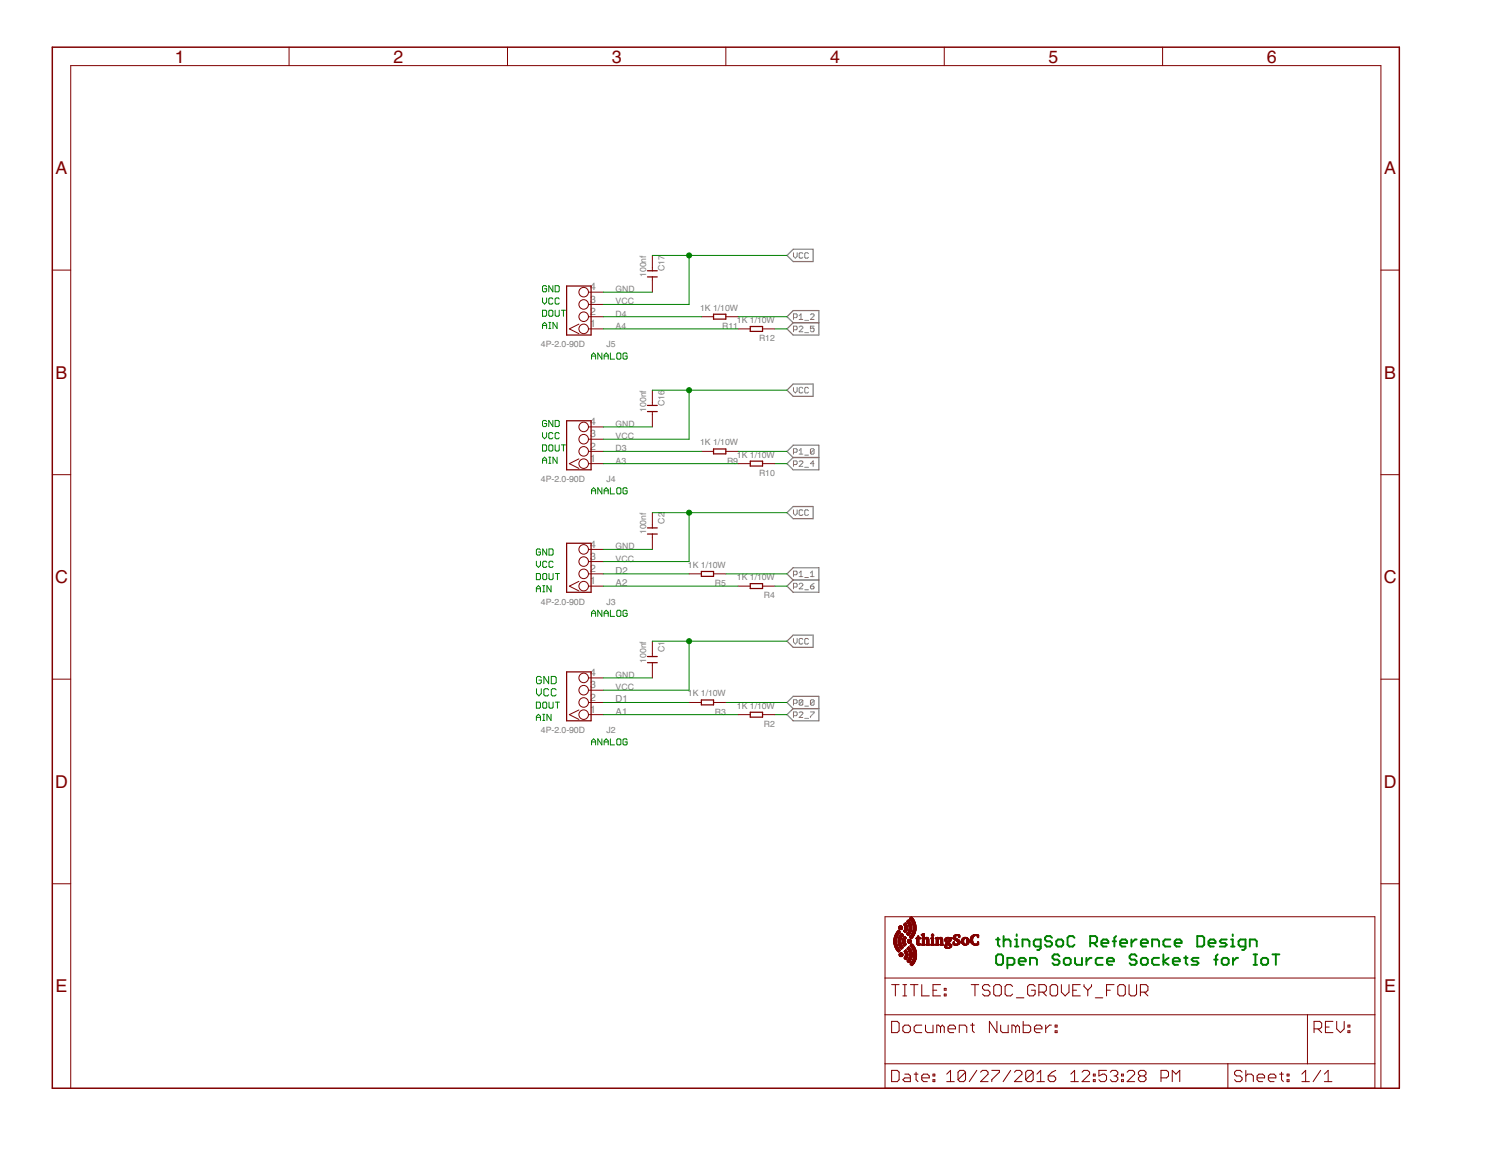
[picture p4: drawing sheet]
<svg xmlns="http://www.w3.org/2000/svg" width="279mm" height="216mm" viewBox="0 0 279 216" stroke-linecap="round" stroke-linejoin="round" font-family="sans-serif">
<defs><g id="words">
<g font-size="3.8" fill="#800000">
<text x="32.6" y="11.7">1</text>
<text x="73.2" y="11.7">2</text>
<text x="113.9" y="11.7">3</text>
<text x="154.5" y="11.7">4</text>
<text x="195.2" y="11.7">5</text>
<text x="235.8" y="11.7">6</text>
<text x="10.3" y="32.4">A</text>
<text x="257.7" y="32.4">A</text>
<text x="10.3" y="70.5">B</text>
<text x="257.7" y="70.5">B</text>
<text x="10.3" y="108.5">C</text>
<text x="257.6" y="108.5">C</text>
<text x="10.3" y="146.6">D</text>
<text x="257.6" y="146.6">D</text>
<text x="10.3" y="184.7">E</text>
<text x="257.7" y="184.7">E</text>
</g>
<g font-size="2.2" fill="#808080">
<text x="109.9" y="58.6">2</text>
<text x="109.9" y="56.3">3</text>
<text x="109.9" y="54.1">4</text>
<text x="109.9" y="60.9">1</text>
<text x="109.9" y="83.7">2</text>
<text x="109.9" y="81.4">3</text>
<text x="109.9" y="79.1">4</text>
<text x="109.9" y="86">1</text>
<text x="109.9" y="101.9">4</text>
<text x="109.9" y="106.5">2</text>
<text x="109.9" y="104.2">3</text>
<text x="109.9" y="108.8">1</text>
<text x="109.9" y="125.9">4</text>
<text x="109.9" y="130.4">2</text>
<text x="109.9" y="128.1">3</text>
<text x="109.9" y="132.7">1</text>
</g>
<g font-size="2.1" fill="#808080">
<text x="114.6" y="106.8">D2</text>
<text x="114.6" y="109.1">A2</text>
<text x="114.6" y="130.7">D1</text>
<text x="114.6" y="133">A1</text>
</g>
<g font-size="1.9" fill="#808080">
<text x="120.3" y="51.5" transform="rotate(-90 120.3 51.5)">100nf</text>
<text x="123.7" y="50.5" transform="rotate(-90 123.7 50.5)">C17</text>
<text x="114.6" y="54.4">GND</text>
<text x="114.6" y="56.7">VCC</text>
<text x="114.6" y="58.9">D4</text>
<text x="130.3" y="57.8">1K 1/10W</text>
<text x="100.7" y="64.6">4P-2.0-90D</text>
<text x="112.9" y="64.6">J5</text>
<text x="114.6" y="61.2">A4</text>
<text x="134.4" y="61.2">R11</text>
<text x="137.2" y="60.1">1K 1/10W</text>
<text x="141.3" y="63.5">R12</text>
<text x="120.3" y="76.6" transform="rotate(-90 120.3 76.6)">100nf</text>
<text x="123.7" y="75.6" transform="rotate(-90 123.7 75.6)">C16</text>
<text x="114.6" y="79.5">GND</text>
<text x="114.6" y="81.7">VCC</text>
<text x="130.3" y="82.9">1K 1/10W</text>
<text x="100.7" y="89.7">4P-2.0-90D</text>
<text x="112.9" y="89.7">J4</text>
<text x="114.6" y="86.3">A3</text>
<text x="114.6" y="84">D3</text>
<text x="135.3" y="86.3">R9</text>
<text x="137.2" y="85.2">1K 1/10W</text>
<text x="141.3" y="88.6">R10</text>
<text x="120.3" y="99.4" transform="rotate(-90 120.3 99.4)">100nf</text>
<text x="123.7" y="97.5" transform="rotate(-90 123.7 97.5)">C2</text>
<text x="114.6" y="102.2">GND</text>
<text x="114.6" y="104.5">VCC</text>
<text x="128.1" y="105.7">1K 1/10W</text>
<text x="137.2" y="108">1K 1/10W</text>
<text x="100.7" y="112.5">4P-2.0-90D</text>
<text x="112.9" y="112.5">J3</text>
<text x="133.1" y="109.1">R5</text>
<text x="142.2" y="111.4">R4</text>
<text x="120.3" y="123.3" transform="rotate(-90 120.3 123.3)">100nf</text>
<text x="123.7" y="121.4" transform="rotate(-90 123.7 121.4)">C1</text>
<text x="114.6" y="126.2">GND</text>
<text x="114.6" y="128.5">VCC</text>
<text x="128.1" y="129.6">1K 1/10W</text>
<text x="137.2" y="131.9">1K 1/10W</text>
<text x="100.7" y="136.4">4P-2.0-90D</text>
<text x="112.9" y="136.4">J2</text>
<text x="133.1" y="133">R3</text>
<text x="142.2" y="135.3">R2</text>
</g>
</g></defs>
<path d="M146.5 47.5l1.1-1.1h3.8v2.3h-3.8zM146.5 58.9l1.1-1.1h4.8v4.6h-4.8l-1.1-1.2 1.1-1.1zM146.5 72.6l1.1-1.1h3.8v2.3h-3.8zM147.6 60.1h4.8M146.5 95.4l1.1-1.1h3.8v2.2h-3.8zM146.5 84l1.1-1.1h4.8v4.5h-4.8l-1.1-1.1 1.1-1.1zM147.6 85.2h4.8M146.5 119.3l1.1-1.1h3.8v2.3h-3.8zM146.5 106.8l1.1-1.1h4.8v4.5h-4.8l-1.1-1.1 1.1-1.2zM147.6 107.9h4.8M146.5 130.7l1.1-1.1h4.8v4.6h-4.8l-1.1-1.2 1.1-1.1zM147.6 131.9h4.8" fill="none" stroke="#808080" stroke-width=".23"/>
<g fill="none" stroke="#808080" stroke-width=".19">
<path d="M147.7 47v.7l.3 .3 .4-.3v-.7M147.7 59.1h.5l.2-.2v-.3l-.2-.2h-.5v1.1M148.8 58.8l.3-.4v1.1M148.8 59.5h.6M149.4 47.2l-.1-.2h-.4l-.1 .2v.7l.1 .1h.4l.1-.1M149.8 59.6h.7M150.5 47.2l-.2-.2h-.3l-.2 .2v.7l.2 .1h.3l.2-.1M150.9 58.6l.1-.2h.4l.1 .2v.2l-.6 .7h.6M147.7 61.4h.5l.2-.2v-.3l-.2-.2h-.5v1M147.7 72.1v.7l.3 .3 .4-.3v-.7M148.8 60.9l.1-.2h.4l.1 .2v.1l-.6 .7h.6M149.4 72.3l-.1-.2h-.4l-.1 .2v.7l.1 .1h.4l.1-.1"/>
<path d="M149.8 61.9h.7M150.5 72.3l-.2-.2h-.3l-.2 .2v.7l.2 .1h.3l.2-.1M151.5 60.7h-.6v.5l.3-.2 .3 .2v.4l-.1 .1h-.4l-.1-.1M147.7 84.2h.5l.2-.2v-.3l-.2-.2h-.5v1M147.7 86.5h.5l.2-.2v-.3l-.2-.2h-.5v1M147.7 94.9v.7l.3 .3 .4-.3v-.7M148.8 83.8l.3-.3v1M148.8 86l.1-.2h.4l.1 .2v.1l-.6 .7h.6M148.8 84.5h.6M149.4 95.1l-.1-.2h-.4l-.1 .2v.7l.1 .1h.4l.1-.1M149.8 87h.7M149.8 84.7h.7"/>
<path d="M150.5 95.1l-.2-.2h-.3l-.2 .2v.7l.2 .1h.3l.2-.1M151.5 83.7v.6l-.1 .2h-.4l-.1-.2M151.5 86.3h-.6l.5-.5v1M151.5 83.7l-.1-.2h-.4l-.1 .2v.6M151.5 83.7l-.6 .6M147.7 107h.5l.2-.2v-.3l-.2-.2h-.5v1M147.7 109.3h.5l.2-.2v-.3l-.2-.2h-.5v1M147.7 118.8v.7l.3 .4 .4-.4v-.7M148.8 106.6l.3-.3v1M148.8 108.8l.1-.2h.4l.1 .2v.1l-.6 .7h.6M148.8 107.3h.6M149.4 119l-.1-.2h-.4l-.1 .2v.7l.1 .2h.4l.1-.2"/>
<path d="M149.8 109.8h.7M149.8 107.5h.7M150.5 119l-.2-.2h-.3l-.2 .2v.7l.2 .2h.3l.2-.2M150.9 109.1h.5l.1 .3-.1 .2h-.4l-.1-.2zM150.9 107.3h.6M150.9 106.6l.3-.3v1M151.5 108.6l-.6 .5M147.7 130.9h.5l.2-.2v-.3l-.2-.2h-.5v1.1M147.7 133.2h.5l.2-.2v-.3l-.2-.2h-.5v1M148.8 132.7l.1-.2h.4l.1 .2v.1l-.6 .7h.6M149.4 130.4l-.1-.2h-.4l-.1 .2v.7M149.4 130.4v.7l-.1 .2h-.4l-.1-.2"/>
<path d="M149.4 130.4l-.6 .7M149.8 133.7h.7M149.8 131.4h.7M150.9 132.5h.6l-.6 1M151.5 130.4v.7l-.1 .2h-.4l-.1-.2M151.5 130.4l-.1-.2h-.4l-.1 .2v.7M151.5 130.4l-.6 .7"/>
</g>
<g fill="none" stroke="#800000" stroke-width=".19">
<path d="M53.8 8.8v3.4M94.5 8.8v3.4M135.1 8.8v3.4M175.8 8.8v3.4M216.4 8.8v3.4M9.7 50.3h3.5M109.5 58.9h2.8M109.5 56.7h2.8M109.5 54.4h2.8M121.4 47.5v2.9M121.4 51.5v2.9M130.6 58.9h2.2"/>
<path d="M135.1 58.9h2.3M257 50.3h3.5M107.8 60.3l-1.8 .9 1.8 .9M109.5 79.5h2.8M109.5 61.2h2.8M121.4 72.6v2.9M121.4 76.6v2.9M137.4 61.2h2.3M141.9 61.2h2.3M9.7 88.3h3.5M107.8 85.4l-1.8 .9 1.8 .9M109.5 86.3h2.8"/>
<path d="M109.5 84h2.8M109.5 81.7h2.8M121.4 95.4v2.9M121.4 99.4v2.9M130.6 84h2.2M135.1 84h2.3M137.4 86.3h2.3M141.9 86.3h2.3M257 88.3h3.5M107.8 108.2l-1.8 .9 1.8 .9M109.5 109.1h2.8M109.5 106.8h2.8"/>
<path d="M109.5 104.5h2.8M109.5 102.3h2.8M121.4 119.3v2.9M128.3 106.8h2.3M132.8 106.8h2.3M137.4 109.1h2.3M141.9 109.1h2.3M9.7 126.4h3.5M107.8 132.1l-1.8 .9 1.8 .9M109.5 133h2.8M109.5 130.7h2.8M109.5 128.5h2.8"/>
<path d="M109.5 126.2h2.8M121.4 123.3v2.9M128.3 130.7h2.3M132.8 130.7h2.3M137.4 133h2.3M141.9 133h2.3M257 126.4h3.5M9.7 164.5h3.5M164.7 170.6h91.2v31.9h-91.2zM257 164.5h3.5M164.7 188.9h91.2M164.7 198h91.2"/>
<path d="M164.7 182h91.2M166 190.1h1l.4 .3v1.5l-.4 .3h-1zM166 199.2h1l.4 .4v1.4l-.4 .3h-1zM166 183.3h1.4M166.7 183.3v2.1M168.1 191.2l.3-.4h.7l.4 .4v.7l-.4 .3h-.7l-.3-.3zM168.1 183.3h.7M168.1 185.4h.7M168.4 199.9h.7l.4 .4v1h-1.1l-.3-.3 .3-.4h1.1M168.4 183.3v2.1M169.5 183.3h1.4M170.2 199.9h.7"/>
<path d="M170.2 183.3v2.1M170.5 199.6v1.4l.4 .3M171.6 183.3v2.1h1.4M171.6 190.8h-1.1l-.3 .4v.7l.3 .3h1.1M172.3 190.8v1.1l.3 .3h1.1v-1.4M173.7 199.9h.3v.4h-.3zM173.7 184.3h.7M175.1 183.3h-1.4v2.1h1.4M175.1 191.2l-.4-.4h-.3v1.4M175.1 191.2l.3-.4 .4 .4v1M175.1 191.2v1M175.8 185h.3v.4h-.3z"/>
<path d="M175.8 184h.3v.3h-.3zM176.2 199.9l.7-.7v2.1M176.5 191.5h1.4v-.3l-.4-.4h-.7l-.3 .4v.7l.3 .3h.7M178.6 192.2v-1.4h1l.4 .4v1M179.7 199.6v1.4l-.3 .3h-.7l-.4-.3M179.7 199.6l-.3-.4h-.7l-.4 .4v1.4M179.7 199.6l-1.4 1.4M180.7 190.8h.7M180.8 183.3h1.4M181 190.4v1.5l.4 .3M181.5 183.3v2.1M181.8 199.2l-1.4 2.1"/>
<path d="M182.5 199.6l.4-.4h.7l.3 .4v.3l-1.4 1.4h1.4M184.3 183.6l-.4-.3h-.7l-.3 .3v.4l.3 .3h.7l.4 .4v.3l-.4 .4h-.7l-.3-.4M184.6 199.2h1.4v.4l-1.4 1.4v.3M185 183.6l.3-.3h.7l.4 .3v1.4l-.4 .4h-.7l-.3-.4zM185.6 190.1v2.1l-1.4-2.1v2.1M186.3 190.8v1.1l.3 .3h1.1v-1.4M188.1 199.2l-1.4 2.1M188.5 183.6l-.4-.3h-.7l-.3 .3v1.4l.3 .4h.7l.4-.4M188.8 199.6l.4-.4h.7l.3 .4v.3l-1.4 1.4h1.4M189.1 191.2l-.4-.4h-.3v1.4M189.1 191.2v1M189.1 191.2l.3-.4 .4 .4v1"/>
<path d="M189.2 185.7h1.4M190.5 190.1v2.1h1l.4-.3v-.7l-.4-.4h-1M192.3 199.6v1.4l-.3 .3h-.7l-.4-.3M192.3 199.6l-.3-.4h-.7l-.4 .4v1.4M192.3 199.6l-1.4 1.4M192.6 191.5h1.4v-.3l-.4-.4h-.7l-.3 .4v.7l.3 .3h.7M192.7 183.6l-.4-.3h-.7l-.3 .3v1.4l.3 .4h.7l.4-.4v-.7h-.7M193 199.9l.7-.7v2.1M193.4 184.7h1l.4-.4v-.7l-.4-.3h-1v2.1M194.1 184.7l.7 .7M194.6 190.8v1.4M195.5 183.6l.3-.3h.7l.4 .3v1.4l-.4 .4h-.7l-.3-.4z"/>
<path d="M195.7 190.8h-.4l-.7 .7M196.4 191.9h.4v.3h-.4zM196.4 190.8h.4v.4h-.4zM196.5 199.2l-.7 .4-.7 .7M197.6 183.3v1.4l.7 .7 .7-.7v-1.4M199.3 199.9l.7-.7v2.1M199.7 184.3h.7M201.1 183.3h-1.4v2.1h1.4M201.4 199.6l.4-.4h.7l.3 .4v.3l-1.4 1.4h1.4M201.8 183.3v.3l.7 .7M202.5 184.3v1.1M203.2 183.3v.3l-.7 .7"/>
<path d="M203.5 199.9h.4v.4h-.4zM203.9 185.7h1.4M206 199.2h-1.4v1.1l.7-.4h.3l.4 .4v.7l-.4 .3h-.7l-.3-.3M206 184.3h.7M206.7 199.6l.3-.4h.7l.4 .4v.3l-.4 .4M207.4 183.3h-1.4v2.1M208.1 183.6l.3-.3h.7l.4 .3v1.4l-.4 .4h-.7l-.3-.4zM208.8 199.9h.3v.4h-.3zM209.8 199.6l.4-.4h.7l.3 .4v.3l-1.4 1.4h1.4M210.2 183.3v1.7l.3 .4h.7l.4-.4v-1.7M212.3 184.7h1l.4-.4v-.7l-.4-.3h-1v2.1M213 184.7l.7 .7"/>
<path d="M228.6 198v4.5M231.2 199.6l-.4-.4h-.7l-.3 .4v.3l.3 .4h.7l.4 .3v.4l-.4 .3h-.7l-.3-.3M231.9 199.2v2.1M238.2 199.9h.7M238.5 199.6v1.4l.4 .3M239.6 199.9h.3v.4h-.3zM242.3 199.9l.7-.7v2.1M243.4 188.9v9.1M244.6 191.5h1.1l.3-.3v-.8l-.3-.3h-1.1v2.1M245.3 191.5l.7 .7M245.8 199.2l-1.4 2.1M246.5 199.9l.7-.7v2.1"/>
<path d="M246.7 191.2h.7M248.1 190.1h-1.4v2.1h1.4M248.8 190.1v1.4l.7 .7 .7-.7v-1.4M250.9 191.9h.4v.3h-.4zM250.9 190.8h.4v.4h-.4zM13.2 202.5v-190.3h243.8v190.3M171.6 200.6h1.4v-.3l-.4-.4h-.7l-.3 .4v.7l.3 .3h.7M173.7 201h.3v.3h-.3zM176.2 201.3h1.4M193 201.3h1.4M195.1 200.3h1.1l.3 .3v.4l-.3 .3h-.7l-.4-.3zM199.3 201.3h1.4"/>
<path d="M203.5 201h.4v.3h-.4zM207.4 200.3h.3M207.7 200.3l.4 .3v.4l-.4 .3h-.7l-.3-.3M208.8 201h.3v.3h-.3zM212.3 200.3l-.4 .3v.4l.4 .3h.7l.3-.3v-.4l-.3-.3M212.3 200.3l-.4-.4v-.3l.4-.4h.7l.3 .4v.3l-.3 .4M212.3 200.3h.7M216.1 200.6h1l.4-.3v-.7l-.4-.4h-1v2.1M218.2 201.3v-2.1l.7 .7 .7-.7v2.1M231.9 200.3l.3-.4h.7l.4 .4v1M234 200.6h1.4v-.3l-.4-.4h-.7l-.3 .4v.7l.3 .3h.7M236.1 200.6h1.4v-.3l-.3-.4h-.7l-.4 .4v.7l.4 .3h.7"/>
<path d="M239.6 201h.3v.3h-.3zM242.3 201.3h1.4M246.5 201.3h1.4"/>
<circle cx="108.6" cy="56.7" r=".89"/>
<circle cx="108.6" cy="54.4" r=".89"/>
<circle cx="108.6" cy="58.9" r=".89"/>
<circle cx="108.6" cy="79.5" r=".89"/>
<circle cx="108.6" cy="61.2" r=".89"/>
<circle cx="108.6" cy="84" r=".89"/>
<circle cx="108.6" cy="81.7" r=".89"/>
<circle cx="108.6" cy="86.3" r=".89"/>
<circle cx="108.6" cy="102.3" r=".89"/>
<circle cx="108.6" cy="104.5" r=".89"/>
<circle cx="108.6" cy="109.1" r=".89"/>
<circle cx="108.6" cy="106.8" r=".89"/>
<circle cx="108.6" cy="128.5" r=".89"/>
<circle cx="108.6" cy="130.7" r=".89"/>
<circle cx="108.6" cy="126.2" r=".89"/>
<circle cx="108.6" cy="133" r=".89"/>
</g>
<path d="M9.7 8.8h250.8v193.7h-250.8z" fill="none" stroke="#800000" stroke-width=".28"/>
<g fill="none" stroke="#800000" stroke-width=".23">
<path d="M105.5 53.2h4.5v9.2h-4.5zM120.5 50.4h1.8M120.5 51.5h1.8M132.8 58.5h2.3v.9h-2.3zM105.5 78.3h4.5v9.1h-4.5zM120.5 75.5h1.8M120.5 76.6h1.8M139.7 60.8h2.2v.9h-2.2zM120.5 98.3h1.8M120.5 99.4h1.8M132.8 83.6h2.3v.9h-2.3zM139.7 85.8h2.2v.9h-2.2z"/>
<path d="M105.5 101.1h4.5v9.1h-4.5zM130.6 106.4h2.2v.9h-2.2zM139.7 108.6h2.2v.9h-2.2zM105.5 125.1h4.5v9.1h-4.5zM120.5 122.2h1.8M120.5 123.3h1.8M130.6 130.3h2.2v.9h-2.2zM139.7 132.6h2.2v.9h-2.2z"/>
</g>
<g fill="#800000" stroke="#800000" stroke-width=".19">
<path d="M169.7 179.7h.1z"/>
<path d="M169.6 179.6l.2 .1z"/>
<path d="M169.6 179.6l.3 .1z"/>
<path d="M169.6 179.6h.3z"/>
<path d="M169.5 179.5l.4 .1z"/>
<path d="M169.5 179.5h.5z"/>
<path d="M169.4 179.5h.6z"/>
<path d="M169.4 179.4l.6 .1z"/>
<path d="M169.4 179.4l.7 .1z"/>
<path d="M169.4 179.4h.7z"/>
<path d="M169.4 179.3l.7 .1z"/>
<path d="M169.5 179.3l.6 .1z"/>
<path d="M169.5 179.3h.6z"/>
<path d="M169.5 179.2l.7 .1z"/>
<path d="M169.5 179.2h.7z"/>
<path d="M169.6 179.2h.6z"/>
<path d="M169.6 179.1l.6 .1z"/>
<path d="M169.1 179.1l.1 .1z"/>
<path d="M169.1 179.1h.1z"/>
<path d="M169.7 179.1h.5z"/>
<path d="M169.1 179.1h.2z"/>
<path d="M169.7 179.1h.6z"/>
<path d="M169 179l.3 .1z"/>
<path d="M169.7 179l.6 .1z"/>
<path d="M169 179h.3z"/>
<path d="M169.7 179h.6z"/>
<path d="M168.9 179h.5z"/>
<path d="M169.8 179h.5z"/>
<path d="M168.9 178.9l.5 .1z"/>
<path d="M169.8 178.9l.5 .1z"/>
<path d="M168.9 178.9h.5z"/>
<path d="M169.8 178.9h.5z"/>
<path d="M168.8 178.8l.6 .1z"/>
<path d="M169.8 178.8l.6 .1z"/>
<path d="M168.9 178.8h.6z"/>
<path d="M169.8 178.8h.6z"/>
<path d="M169.9 178.8h.5z"/>
<path d="M168.9 178.7l.6 .1z"/>
<path d="M169.9 178.7l.5 .1z"/>
<path d="M169 178.7l.5 .1z"/>
<path d="M169 178.7h.5z"/>
<path d="M169.9 178.7h.5z"/>
<path d="M169.9 178.7h.6z"/>
<path d="M169 178.6l.6 .1z"/>
<path d="M169.9 178.6l.6 .1z"/>
<path d="M169 178.6h.6z"/>
<path d="M169.9 178.6h.6z"/>
<path d="M169.1 178.6h.5z"/>
<path d="M168.5 178.5l.2 .1z"/>
<path d="M169.1 178.5l.5 .1z"/>
<path d="M169.9 178.5l.6 .1z"/>
<path d="M170 178.5l.5 .1z"/>
<path d="M168.5 178.5h.2z"/>
<path d="M169.1 178.5h.5z"/>
<path d="M170 178.5h.5z"/>
<path d="M168.4 178.5h.3z"/>
<path d="M169.1 178.5h.6z"/>
<path d="M168.4 178.4l.3 .1z"/>
<path d="M169.1 178.4l.6 .1z"/>
<path d="M170 178.4l.5 .1z"/>
<path d="M168.4 178.4l.4 .1z"/>
<path d="M169.2 178.4l.5 .1z"/>
<path d="M168.4 178.4h.4z"/>
<path d="M169.2 178.4h.5z"/>
<path d="M170 178.4h.5z"/>
<path d="M168.3 178.4h.5z"/>
<path d="M168.3 178.3l.5 .1z"/>
<path d="M169.2 178.3l.5 .1z"/>
<path d="M170 178.3l.5 .1z"/>
<path d="M168.3 178.3h.5z"/>
<path d="M169.2 178.3h.5z"/>
<path d="M170 178.3h.5z"/>
<path d="M170.1 178.3h.5z"/>
<path d="M168.3 178.2l.5 .1z"/>
<path d="M169.2 178.2l.5 .1z"/>
<path d="M170.1 178.2l.5 .1z"/>
<path d="M168.3 178.2l.6 .1z"/>
<path d="M168.4 178.2h.5z"/>
<path d="M169.2 178.2h.6z"/>
<path d="M170.1 178.2h.5z"/>
<path d="M168.4 178.1l.5 .1z"/>
<path d="M169.3 178.1l.4 .1z"/>
<path d="M170.1 178.1l.5 .1z"/>
<path d="M168.4 178.1h.5z"/>
<path d="M169.3 178.1h.5z"/>
<path d="M170.1 178.1h.5z"/>
<path d="M168.4 178l.6 .1z"/>
<path d="M169.3 178l.5 .1z"/>
<path d="M170.1 178l.5 .1z"/>
<path d="M167.6 178l.2 .1z"/>
<path d="M167.6 178h.3z"/>
<path d="M168.5 178h.5z"/>
<path d="M169.3 178h.5z"/>
<path d="M170.1 178h.5z"/>
<path d="M167.5 178h.4z"/>
<path d="M167.5 177.9l.5 .1z"/>
<path d="M168.5 177.9l.5 .1z"/>
<path d="M169.3 177.9l.5 .1z"/>
<path d="M170.1 177.9l.5 .1z"/>
<path d="M167.4 177.9h.6z"/>
<path d="M168.5 177.9h.5z"/>
<path d="M169.3 177.9h.5z"/>
<path d="M170.1 177.9h.5z"/>
<path d="M167.4 177.8l.7 .1z"/>
<path d="M168.5 177.8l.5 .1z"/>
<path d="M169.3 177.8l.5 .1z"/>
<path d="M170.1 177.8l.5 .1z"/>
<path d="M167.4 177.8h.7z"/>
<path d="M168.5 177.8h.5z"/>
<path d="M169.3 177.8h.5z"/>
<path d="M170.1 177.8h.5z"/>
<path d="M168.6 177.8h.4z"/>
<path d="M167.4 177.7l.7 .1z"/>
<path d="M168.6 177.7l.4 .1z"/>
<path d="M169.3 177.7l.5 .1z"/>
<path d="M170.1 177.7l.5 .1z"/>
<path d="M167.4 177.7h.7z"/>
<path d="M168.6 177.7h.4z"/>
<path d="M169.3 177.7h.5z"/>
<path d="M170.1 177.7h.5z"/>
<path d="M167.3 177.7h.8z"/>
<path d="M167.4 177.6l.7 .1z"/>
<path d="M168.6 177.6l.4 .1z"/>
<path d="M169.3 177.6l.5 .1z"/>
<path d="M170.1 177.6l.5 .1z"/>
<path d="M167.4 177.6h.7z"/>
<path d="M168.6 177.6h.4z"/>
<path d="M169.3 177.6h.5z"/>
<path d="M170.1 177.6h.5z"/>
<path d="M168.5 177.6h.5z"/>
<path d="M167.4 177.5l.7 .1z"/>
<path d="M168.5 177.5l.5 .1z"/>
<path d="M169.3 177.5l.5 .1z"/>
<path d="M170.1 177.5l.5 .1z"/>
<path d="M167.4 177.5h.6z"/>
<path d="M168.5 177.5h.5z"/>
<path d="M169.3 177.5h.5z"/>
<path d="M170.1 177.5h.5z"/>
<path d="M167.4 177.4l.6 .1z"/>
<path d="M168.5 177.4l.5 .1z"/>
<path d="M169.3 177.4l.5 .1z"/>
<path d="M170.1 177.4l.5 .1z"/>
<path d="M167.5 177.4l.5 .1z"/>
<path d="M167.5 177.4h.5z"/>
<path d="M168.5 177.4h.5z"/>
<path d="M169.3 177.4h.5z"/>
<path d="M170.1 177.4h.5z"/>
<path d="M167.5 177.4h.4z"/>
<path d="M167.6 177.4h.3z"/>
<path d="M167.6 177.3l.2 .1z"/>
<path d="M168.4 177.3l.6 .1z"/>
<path d="M169.3 177.3l.5 .1z"/>
<path d="M170.1 177.3l.5 .1z"/>
<path d="M168.4 177.3h.5z"/>
<path d="M169.3 177.3h.5z"/>
<path d="M170.1 177.3h.5z"/>
<path d="M168.4 177.2l.5 .1z"/>
<path d="M169.3 177.2l.5 .1z"/>
<path d="M170.1 177.2l.5 .1z"/>
<path d="M169.3 177.2l.4 .1z"/>
<path d="M168.4 177.2h.5z"/>
<path d="M169.2 177.2h.6z"/>
<path d="M170.1 177.2h.5z"/>
<path d="M167.2 177.1l.1 .1z"/>
<path d="M168.4 177.1l.5 .1z"/>
<path d="M169.2 177.1l.6 .1z"/>
<path d="M170.1 177.1l.5 .1z"/>
<path d="M168.3 177.1l.6 .1z"/>
<path d="M169.2 177.1l.5 .1z"/>
<path d="M167.2 177.1h.1z"/>
<path d="M168.3 177.1h.6z"/>
<path d="M169.2 177.1h.5z"/>
<path d="M170.1 177.1h.5z"/>
<path d="M167.2 177.1h.2z"/>
<path d="M168.3 177.1h.5z"/>
<path d="M170 177.1h.5z"/>
<path d="M167.1 177.1h.3z"/>
<path d="M167.1 177l.3 .1z"/>
<path d="M168.3 177l.5 .1z"/>
<path d="M169.2 177l.5 .1z"/>
<path d="M170 177l.5 .1z"/>
<path d="M167 177h.5z"/>
<path d="M168.3 177h.5z"/>
<path d="M169.2 177h.5z"/>
<path d="M170 177h.5z"/>
<path d="M168.4 177h.4z"/>
<path d="M167 176.9l.5 .1z"/>
<path d="M168.4 176.9l.3 .1z"/>
<path d="M169.1 176.9l.6 .1z"/>
<path d="M170 176.9l.5 .1z"/>
<path d="M167 176.9l.6 .1z"/>
<path d="M167 176.9h.6z"/>
<path d="M168.5 176.9h.2z"/>
<path d="M169.1 176.9h.5z"/>
<path d="M170 176.9h.5z"/>
<path d="M166.9 176.8l.7 .1z"/>
<path d="M168.5 176.8l.2 .1z"/>
<path d="M169.1 176.8l.5 .1z"/>
<path d="M170 176.8l.5 .1z"/>
<path d="M166.9 176.8h.6z"/>
<path d="M168.6 176.8h.1z"/>
<path d="M169.1 176.8h.5z"/>
<path d="M170 176.8h.5z"/>
<path d="M169.9 176.8h.6z"/>
<path d="M169 176.8h.6z"/>
<path d="M166.9 176.7l.6 .1z"/>
<path d="M169 176.7l.6 .1z"/>
<path d="M169.9 176.7l.5 .1z"/>
<path d="M166.8 176.7l.7 .1z"/>
<path d="M169.9 176.7l.6 .1z"/>
<path d="M166.9 176.7h.5z"/>
<path d="M169 176.7h.5z"/>
<path d="M169.9 176.7h.5z"/>
<path d="M166.8 176.7h.6z"/>
<path d="M166.8 176.6l.6 .1z"/>
<path d="M168.9 176.6l.6 .1z"/>
<path d="M169.9 176.6l.5 .1z"/>
<path d="M166.8 176.6l.5 .1z"/>
<path d="M167.8 176.6l.1 .1z"/>
<path d="M166.8 176.6h.5z"/>
<path d="M167.7 176.6h.2z"/>
<path d="M168.9 176.6h.6z"/>
<path d="M169.9 176.6h.5z"/>
<path d="M169.8 176.6h.6z"/>
<path d="M166.7 176.5l.6 .1z"/>
<path d="M167.7 176.5l.2 .1z"/>
<path d="M168.8 176.5l.6 .1z"/>
<path d="M169.8 176.5l.6 .1z"/>
<path d="M166.8 176.5l.5 .1z"/>
<path d="M166.7 176.5h.6z"/>
<path d="M167.7 176.5h.3z"/>
<path d="M168.9 176.5h.5z"/>
<path d="M169.8 176.5h.6z"/>
<path d="M169.8 176.5h.5z"/>
<path d="M176.2 176.5h.4z"/>
<path d="M166.7 176.4l.6 .1z"/>
<path d="M167.6 176.4l.4 .1z"/>
<path d="M168.9 176.4l.5 .1z"/>
<path d="M169.8 176.4l.5 .1z"/>
<path d="M176.1 176.4l.6 .1z"/>
<path d="M166.7 176.4l.5 .1z"/>
<path d="M166.7 176.4h.5z"/>
<path d="M167.6 176.4h.5z"/>
<path d="M168.9 176.4h.5z"/>
<path d="M169.8 176.4h.5z"/>
<path d="M176 176.4h.8z"/>
<path d="M169 176.4h.3z"/>
<path d="M169.7 176.4h.6z"/>
<path d="M166.6 176.4h.6z"/>
<path d="M175.9 176.4h1z"/>
<path d="M166.6 176.3l.6 .1z"/>
<path d="M167.6 176.3l.5 .1z"/>
<path d="M169 176.3l.3 .1z"/>
<path d="M169.7 176.3l.6 .1z"/>
<path d="M175.9 176.3l1 .1z"/>
<path d="M167.5 176.3l.6 .1z"/>
<path d="M175.9 176.3l.5 .1z"/>
<path d="M176.6 176.3l.4 .1z"/>
<path d="M166.6 176.3h.6z"/>
<path d="M167.5 176.3h.6z"/>
<path d="M169.1 176.3h.2z"/>
<path d="M169.7 176.3h.5z"/>
<path d="M175.9 176.3h.4z"/>
<path d="M176.7 176.3h.3z"/>
<path d="M166.6 176.3h.5z"/>
<path d="M169.1 176.3h.1z"/>
<path d="M166.6 176.2l.5 .1z"/>
<path d="M167.5 176.2l.6 .1z"/>
<path d="M169.1 176.2l.1 .1z"/>
<path d="M169.6 176.2l.6 .1z"/>
<path d="M175.9 176.2l.4 .1z"/>
<path d="M176.7 176.2l.3 .1z"/>
<path d="M175.9 176.2l.3 .1z"/>
<path d="M176.7 176.2l.4 .1z"/>
<path d="M166.6 176.2h.5z"/>
<path d="M167.5 176.2h.6z"/>
<path d="M169.6 176.2h.6z"/>
<path d="M175.9 176.2h.3z"/>
<path d="M176.8 176.2h.3z"/>
<path d="M167.4 176.2h.6z"/>
<path d="M175.8 176.2h.4z"/>
<path d="M166.6 176.1l.5 .1z"/>
<path d="M167.4 176.1l.6 .1z"/>
<path d="M169.6 176.1l.6 .1z"/>
<path d="M175.8 176.1l.4 .1z"/>
<path d="M176.8 176.1l.3 .1z"/>
<path d="M169.5 176.1l.7 .1z"/>
<path d="M166.6 176.1h.5z"/>
<path d="M167.4 176.1h.6z"/>
<path d="M169.5 176.1h.6z"/>
<path d="M175.8 176.1h.4z"/>
<path d="M176.8 176.1h.3z"/>
<path d="M166.5 176.1h.5z"/>
<path d="M167.4 176.1h.5z"/>
<path d="M166.5 176l.5 .1z"/>
<path d="M167.4 176l.5 .1z"/>
<path d="M168.3 176l.1 .1z"/>
<path d="M169.5 176l.6 .1z"/>
<path d="M175.8 176l.4 .1z"/>
<path d="M176.8 176l.3 .1z"/>
<path d="M169.4 176l.7 .1z"/>
<path d="M166.5 176h.5z"/>
<path d="M167.3 176h.6z"/>
<path d="M168.3 176h.2z"/>
<path d="M169.4 176h.7z"/>
<path d="M175.9 176h.3z"/>
<path d="M176.8 176h.4z"/>
<path d="M166.5 175.9l.5 .1z"/>
<path d="M167.4 175.9l.5 .1z"/>
<path d="M168.3 175.9l.2 .1z"/>
<path d="M169.4 175.9l.6 .1z"/>
<path d="M175.9 175.9l.3 .1z"/>
<path d="M176.8 175.9l.3 .1z"/>
<path d="M167.3 175.9l.6 .1z"/>
<path d="M168.2 175.9l.3 .1z"/>
<path d="M176.7 175.9l.4 .1z"/>
<path d="M166.5 175.9h.5z"/>
<path d="M167.3 175.9h.6z"/>
<path d="M168.2 175.9h.4z"/>
<path d="M169.4 175.9h.6z"/>
<path d="M175.9 175.9h.3z"/>
<path d="M176.7 175.9h.4z"/>
<path d="M169.5 175.9h.5z"/>
<path d="M170.9 175.9h.2z"/>
<path d="M175.9 175.9h.4z"/>
<path d="M176.6 175.9h.5z"/>
<path d="M177.8 175.9h.3z"/>
<path d="M179.5 175.9h.3z"/>
<path d="M181.4 175.9h.4z"/>
<path d="M167.3 175.9h.5z"/>
<path d="M169.5 175.9h.4z"/>
<path d="M170.8 175.9h.4z"/>
<path d="M171.5 175.9h.7z"/>
<path d="M172.4 175.9h.7z"/>
<path d="M173.2 175.9h.7z"/>
<path d="M174.1 175.9h.7z"/>
<path d="M175 175.9h.6z"/>
<path d="M176.5 175.9h.6z"/>
<path d="M177.7 175.9h.5z"/>
<path d="M179.4 175.9h.5z"/>
<path d="M181.3 175.9h.6z"/>
<path d="M166.5 175.8l.5 .1z"/>
<path d="M167.3 175.8l.5 .1z"/>
<path d="M168.2 175.8l.4 .1z"/>
<path d="M169.5 175.8l.4 .1z"/>
<path d="M170.8 175.8l.5 .1z"/>
<path d="M171.5 175.8l.7 .1z"/>
<path d="M172.4 175.8l.7 .1z"/>
<path d="M173.2 175.8l.7 .1z"/>
<path d="M174.1 175.8l.7 .1z"/>
<path d="M175 175.8l.6 .1z"/>
<path d="M176 175.8l.3 .1z"/>
<path d="M176.3 175.8l.8 .1z"/>
<path d="M177.5 175.8l.8 .1z"/>
<path d="M179.3 175.8l.7 .1z"/>
<path d="M181.2 175.8l.8 .1z"/>
<path d="M170.7 175.8l.7 .1z"/>
<path d="M176 175.8l1.1 .1z"/>
<path d="M177.5 175.8l.9 .1z"/>
<path d="M181.2 175.8l.9 .1z"/>
<path d="M166.5 175.8h.5z"/>
<path d="M167.3 175.8h.5z"/>
<path d="M168.1 175.8h.6z"/>
<path d="M169.5 175.8h.4z"/>
<path d="M170.7 175.8h.7z"/>
<path d="M171.5 175.8h.7z"/>
<path d="M172.4 175.8h.7z"/>
<path d="M173.2 175.8h.7z"/>
<path d="M174.1 175.8h.7z"/>
<path d="M175 175.8h.6z"/>
<path d="M176.1 175.8h1z"/>
<path d="M177.4 175.8h1z"/>
<path d="M179.3 175.8h.8z"/>
<path d="M181.1 175.8h1.1z"/>
<path d="M166.5 175.8h.4z"/>
<path d="M169.6 175.8h.2z"/>
<path d="M177.4 175.8h1.1z"/>
<path d="M166.4 175.7l.5 .1z"/>
<path d="M167.3 175.7l.5 .1z"/>
<path d="M168.1 175.7l.6 .1z"/>
<path d="M169.6 175.7l.2 .1z"/>
<path d="M170.7 175.7l.7 .1z"/>
<path d="M171.5 175.7l.7 .1z"/>
<path d="M172.4 175.7l.7 .1z"/>
<path d="M173.2 175.7l.7 .1z"/>
<path d="M174.1 175.7l.7 .1z"/>
<path d="M175 175.7l.7 .1z"/>
<path d="M176.1 175.7l.9 .1z"/>
<path d="M177.4 175.7l1.1 .1z"/>
<path d="M179.2 175.7l.9 .1z"/>
<path d="M181.1 175.7l1.1 .1z"/>
<path d="M171.7 175.7l.4 .1z"/>
<path d="M172.5 175.7l.4 .1z"/>
<path d="M173.4 175.7l.4 .1z"/>
<path d="M174.3 175.7l.3 .1z"/>
<path d="M175.1 175.7l.4 .1z"/>
<path d="M179.2 175.7l.4 .1z"/>
<path d="M179.7 175.7l.5 .1z"/>
<path d="M181 175.7l1.2 .1z"/>
<path d="M166.4 175.7h.5z"/>
<path d="M167.3 175.7h.5z"/>
<path d="M168.1 175.7h.6z"/>
<path d="M169.7 175.7h.1z"/>
<path d="M170.7 175.7h.7z"/>
<path d="M171.7 175.7h.3z"/>
<path d="M172.6 175.7h.3z"/>
<path d="M173.4 175.7h.4z"/>
<path d="M174.3 175.7h.3z"/>
<path d="M175.1 175.7h.4z"/>
<path d="M176.1 175.7h.8z"/>
<path d="M177.4 175.7h.4z"/>
<path d="M178.1 175.7h.4z"/>
<path d="M179.2 175.7h.3z"/>
<path d="M179.8 175.7h.4z"/>
<path d="M181 175.7h.5z"/>
<path d="M181.8 175.7h.4z"/>
<path d="M168.1 175.7h.5z"/>
<path d="M170.7 175.7h.5z"/>
<path d="M178.1 175.7h.5z"/>
<path d="M181.9 175.7h.3z"/>
<path d="M166.5 175.6l.4 .1z"/>
<path d="M167.2 175.6l.5 .1z"/>
<path d="M168.1 175.6l.5 .1z"/>
<path d="M170.7 175.6l.4 .1z"/>
<path d="M171.7 175.6l.3 .1z"/>
<path d="M172.6 175.6l.3 .1z"/>
<path d="M173.4 175.6l.4 .1z"/>
<path d="M174.3 175.6l.3 .1z"/>
<path d="M175.1 175.6l.4 .1z"/>
<path d="M176.1 175.6l.7 .1z"/>
<path d="M177.4 175.6l.3 .1z"/>
<path d="M178.2 175.6l.4 .1z"/>
<path d="M179.1 175.6l.4 .1z"/>
<path d="M179.9 175.6l.3 .1z"/>
<path d="M180.9 175.6l.5 .1z"/>
<path d="M181.9 175.6l.3 .1z"/>
<path d="M176.1 175.6l.6 .1z"/>
<path d="M179.9 175.6l.4 .1z"/>
<path d="M166.4 175.6h.5z"/>
<path d="M167.2 175.6h.5z"/>
<path d="M168.1 175.6h.5z"/>
<path d="M170.7 175.6h.4z"/>
<path d="M171.7 175.6h.3z"/>
<path d="M172.6 175.6h.3z"/>
<path d="M173.4 175.6h.4z"/>
<path d="M174.3 175.6h.3z"/>
<path d="M175.1 175.6h.4z"/>
<path d="M176.1 175.6h.5z"/>
<path d="M177.4 175.6h.3z"/>
<path d="M178.2 175.6h.4z"/>
<path d="M179.1 175.6h.4z"/>
<path d="M179.9 175.6h.4z"/>
<path d="M180.9 175.6h.4z"/>
<path d="M181.9 175.6h.3z"/>
<path d="M170.7 175.6h.3z"/>
<path d="M176.1 175.6h.3z"/>
<path d="M178.3 175.6h.3z"/>
<path d="M176.1 175.6h.2z"/>
<path d="M179 175.6h.4z"/>
<path d="M180.8 175.6h.5z"/>
<path d="M166.4 175.5l.5 .1z"/>
<path d="M167.2 175.5l.5 .1z"/>
<path d="M168 175.5l.6 .1z"/>
<path d="M170.7 175.5l.3 .1z"/>
<path d="M171.7 175.5l.3 .1z"/>
<path d="M172.6 175.5l.3 .1z"/>
<path d="M173.4 175.5l.4 .1z"/>
<path d="M174.3 175.5l.3 .1z"/>
<path d="M175.1 175.5l.4 .1z"/>
<path d="M176.1 175.5l.3 .1z"/>
<path d="M177.4 175.5l.3 .1z"/>
<path d="M178.3 175.5l.4 .1z"/>
<path d="M179 175.5l.4 .1z"/>
<path d="M179.9 175.5l.4 .1z"/>
<path d="M180.8 175.5l.4 .1z"/>
<path d="M181.9 175.5l.3 .1z"/>
<path d="M168 175.5l.5 .1z"/>
<path d="M169.2 175.5l.2 .1z"/>
<path d="M176.1 175.5l.2 .1z"/>
<path d="M166.4 175.5h.5z"/>
<path d="M167.2 175.5h.5z"/>
<path d="M168 175.5h.5z"/>
<path d="M169.1 175.5h.4z"/>
<path d="M170.7 175.5h.3z"/>
<path d="M171.7 175.5h.3z"/>
<path d="M172.6 175.5h.3z"/>
<path d="M173.4 175.5h.4z"/>
<path d="M174.3 175.5h.3z"/>
<path d="M175.1 175.5h.4z"/>
<path d="M176.1 175.5h.2z"/>
<path d="M177.4 175.5h.3z"/>
<path d="M178.3 175.5h.4z"/>
<path d="M179 175.5h.4z"/>
<path d="M179.9 175.5h.4z"/>
<path d="M180.8 175.5h.4z"/>
<path d="M181.9 175.5h.3z"/>
<path d="M180 175.5h.3z"/>
<path d="M169 175.5h.5z"/>
<path d="M176.1 175.5h.3z"/>
<path d="M180 175.5h.4z"/>
<path d="M180.7 175.5h.5z"/>
<path d="M166.4 175.4l.5 .1z"/>
<path d="M167.2 175.4l.5 .1z"/>
<path d="M168 175.4l.5 .1z"/>
<path d="M169 175.4l.5 .1z"/>
<path d="M170.7 175.4l.3 .1z"/>
<path d="M171.7 175.4l.3 .1z"/>
<path d="M172.6 175.4l.3 .1z"/>
<path d="M173.4 175.4l.4 .1z"/>
<path d="M174.3 175.4l.3 .1z"/>
<path d="M175.1 175.4l.4 .1z"/>
<path d="M176.2 175.4l.1 .1z"/>
<path d="M177.4 175.4l.3 .1z"/>
<path d="M178.3 175.4l.4 .1z"/>
<path d="M179 175.4l.4 .1z"/>
<path d="M180 175.4l.4 .1z"/>
<path d="M180.7 175.4l.5 .1z"/>
<path d="M181.9 175.4l.3 .1z"/>
<path d="M176.2 175.4l.2 .1z"/>
<path d="M180.7 175.4l.4 .1z"/>
<path d="M166.4 175.4h.5z"/>
<path d="M167.2 175.4h.5z"/>
<path d="M168 175.4h.5z"/>
<path d="M169 175.4h.6z"/>
<path d="M170.7 175.4h.3z"/>
<path d="M171.7 175.4h.3z"/>
<path d="M172.6 175.4h.3z"/>
<path d="M173.4 175.4h.4z"/>
<path d="M174.3 175.4h.3z"/>
<path d="M175.1 175.4h.4z"/>
<path d="M176.2 175.4h.4z"/>
<path d="M177.4 175.4h.3z"/>
<path d="M178.3 175.4h.4z"/>
<path d="M179 175.4h.4z"/>
<path d="M180 175.4h.4z"/>
<path d="M180.7 175.4h.4z"/>
<path d="M181.9 175.4h.3z"/>
<path d="M166.4 175.3l.5 .1z"/>
<path d="M167.2 175.3l.5 .1z"/>
<path d="M168 175.3l.5 .1z"/>
<path d="M169 175.3l.6 .1z"/>
<path d="M170.7 175.3l.3 .1z"/>
<path d="M171.7 175.3l.3 .1z"/>
<path d="M172.6 175.3l.3 .1z"/>
<path d="M173.4 175.3l.4 .1z"/>
<path d="M174.3 175.3l.3 .1z"/>
<path d="M175.1 175.3l.4 .1z"/>
<path d="M176.2 175.3l.5 .1z"/>
<path d="M177.4 175.3l.3 .1z"/>
<path d="M178.3 175.3l.4 .1z"/>
<path d="M179 175.3l.4 .1z"/>
<path d="M180 175.3l.4 .1z"/>
<path d="M180.7 175.3l.4 .1z"/>
<path d="M181.9 175.3l.3 .1z"/>
<path d="M168.9 175.3l.7 .1z"/>
<path d="M176.1 175.3l.6 .1z"/>
<path d="M166.4 175.3h.5z"/>
<path d="M167.2 175.3h.5z"/>
<path d="M168 175.3h.5z"/>
<path d="M168.9 175.3h.7z"/>
<path d="M170.7 175.3h.3z"/>
<path d="M171.7 175.3h.3z"/>
<path d="M172.6 175.3h.3z"/>
<path d="M173.4 175.3h.4z"/>
<path d="M174.3 175.3h.3z"/>
<path d="M175.1 175.3h.4z"/>
<path d="M176.1 175.3h.7z"/>
<path d="M177.4 175.3h.3z"/>
<path d="M178.3 175.3h.4z"/>
<path d="M179 175.3h.4z"/>
<path d="M180 175.3h.4z"/>
<path d="M180.7 175.3h.4z"/>
<path d="M181.9 175.3h.3z"/>
<path d="M176 175.3h.8z"/>
<path d="M178.2 175.3h.5z"/>
<path d="M166.4 175.2l.5 .1z"/>
<path d="M167.2 175.2l.5 .1z"/>
<path d="M168 175.2l.5 .1z"/>
<path d="M168.9 175.2l.7 .1z"/>
<path d="M170.7 175.2l.3 .1z"/>
<path d="M171.7 175.2l.3 .1z"/>
<path d="M172.6 175.2l.3 .1z"/>
<path d="M173.4 175.2l.4 .1z"/>
<path d="M174.3 175.2l.3 .1z"/>
<path d="M175.1 175.2l.4 .1z"/>
<path d="M176 175.2l.4 .1z"/>
<path d="M176.5 175.2l.4 .1z"/>
<path d="M178.2 175.2l.5 .1z"/>
<path d="M179 175.2l.4 .1z"/>
<path d="M180 175.2l.4 .1z"/>
<path d="M180.7 175.2l.4 .1z"/>
<path d="M168 175.2l.4 .1z"/>
<path d="M176.6 175.2l.3 .1z"/>
<path d="M166.4 175.2h.5z"/>
<path d="M167.2 175.2h.5z"/>
<path d="M168 175.2h.4z"/>
<path d="M168.9 175.2h.7z"/>
<path d="M170.7 175.2h.3z"/>
<path d="M171.7 175.2h.3z"/>
<path d="M172.6 175.2h.3z"/>
<path d="M173.4 175.2h.4z"/>
<path d="M174.3 175.2h.3z"/>
<path d="M175.1 175.2h.4z"/>
<path d="M176 175.2h.3z"/>
<path d="M176.6 175.2h.3z"/>
<path d="M178.2 175.2h.5z"/>
<path d="M179 175.2h.4z"/>
<path d="M180 175.2h.4z"/>
<path d="M180.7 175.2h.3z"/>
<path d="M168.9 175.2h.8z"/>
<path d="M175.9 175.2h.4z"/>
<path d="M176.6 175.2h.4z"/>
<path d="M180.6 175.2h.5z"/>
<path d="M178.1 175.2h.6z"/>
<path d="M166.4 175.1l.5 .1z"/>
<path d="M167.2 175.1l.5 .1z"/>
<path d="M168 175.1l.4 .1z"/>
<path d="M168.9 175.1l.7 .1z"/>
<path d="M170.7 175.1l.3 .1z"/>
<path d="M171.7 175.1l.3 .1z"/>
<path d="M172.6 175.1l.3 .1z"/>
<path d="M173.4 175.1l.4 .1z"/>
<path d="M174.3 175.1l.3 .1z"/>
<path d="M175.1 175.1l.4 .1z"/>
<path d="M175.9 175.1l.4 .1z"/>
<path d="M176.6 175.1l.4 .1z"/>
<path d="M178.1 175.1l.5 .1z"/>
<path d="M179 175.1l.4 .1z"/>
<path d="M180 175.1l.4 .1z"/>
<path d="M180.6 175.1l.5 .1z"/>
<path d="M178 175.1l.7 .1z"/>
<path d="M166.4 175.1h.5z"/>
<path d="M167.2 175.1h.5z"/>
<path d="M168 175.1h.5z"/>
<path d="M168.9 175.1h.7z"/>
<path d="M170.7 175.1h.3z"/>
<path d="M171.7 175.1h.3z"/>
<path d="M172.6 175.1h.3z"/>
<path d="M173.4 175.1h.4z"/>
<path d="M174.3 175.1h.3z"/>
<path d="M175.1 175.1h.4z"/>
<path d="M175.9 175.1h.4z"/>
<path d="M176.7 175.1h.3z"/>
<path d="M178 175.1h.6z"/>
<path d="M179 175.1h.4z"/>
<path d="M180 175.1h.4z"/>
<path d="M180.6 175.1h.4z"/>
<path d="M166.4 175l.5 .1z"/>
<path d="M167.2 175l.5 .1z"/>
<path d="M168 175l.5 .1z"/>
<path d="M168.9 175l.7 .1z"/>
<path d="M170.7 175l.3 .1z"/>
<path d="M171.7 175l.3 .1z"/>
<path d="M172.6 175l.3 .1z"/>
<path d="M173.4 175l.4 .1z"/>
<path d="M174.3 175l.3 .1z"/>
<path d="M175.1 175l.4 .1z"/>
<path d="M175.9 175l.4 .1z"/>
<path d="M176.7 175l.3 .1z"/>
<path d="M177.9 175l.7 .1z"/>
<path d="M179 175l.4 .1z"/>
<path d="M180 175l.4 .1z"/>
<path d="M180.6 175l.4 .1z"/>
<path d="M166.4 175h.5z"/>
<path d="M167.2 175h.5z"/>
<path d="M168 175h.5z"/>
<path d="M168.9 175h.7z"/>
<path d="M170.7 175h.3z"/>
<path d="M171.7 175h.3z"/>
<path d="M172.6 175h.3z"/>
<path d="M173.4 175h.4z"/>
<path d="M174.3 175h.3z"/>
<path d="M175.1 175h.4z"/>
<path d="M175.9 175h.4z"/>
<path d="M176.7 175h.3z"/>
<path d="M177.9 175h.7z"/>
<path d="M179 175h.4z"/>
<path d="M180 175h.4z"/>
<path d="M180.6 175h.4z"/>
<path d="M169 175h.6z"/>
<path d="M177.8 175h.8z"/>
<path d="M177.8 175h.7z"/>
<path d="M166.4 174.9l.5 .1z"/>
<path d="M167.2 174.9l.5 .1z"/>
<path d="M168 174.9l.5 .1z"/>
<path d="M169 174.9l.6 .1z"/>
<path d="M170.7 174.9l.3 .1z"/>
<path d="M171.7 174.9l.3 .1z"/>
<path d="M172.6 174.9l.3 .1z"/>
<path d="M173.4 174.9l.4 .1z"/>
<path d="M174.3 174.9l.3 .1z"/>
<path d="M175.1 174.9l.4 .1z"/>
<path d="M175.9 174.9l.4 .1z"/>
<path d="M176.7 174.9l.3 .1z"/>
<path d="M177.8 174.9l.7 .1z"/>
<path d="M179 174.9l.4 .1z"/>
<path d="M180 174.9l.4 .1z"/>
<path d="M180.6 174.9l.4 .1z"/>
<path d="M169 174.9l.5 .1z"/>
<path d="M177.7 174.9l.8 .1z"/>
<path d="M166.4 174.9h.5z"/>
<path d="M167.2 174.9h.5z"/>
<path d="M168 174.9h.5z"/>
<path d="M169 174.9h.5z"/>
<path d="M170.7 174.9h.3z"/>
<path d="M171.7 174.9h.3z"/>
<path d="M172.6 174.9h.3z"/>
<path d="M173.4 174.9h.4z"/>
<path d="M174.3 174.9h.3z"/>
<path d="M175.1 174.9h.4z"/>
<path d="M175.9 174.9h.4z"/>
<path d="M176.7 174.9h.3z"/>
<path d="M177.7 174.9h.7z"/>
<path d="M179 174.9h.4z"/>
<path d="M180 174.9h.4z"/>
<path d="M180.6 174.9h.4z"/>
<path d="M172.5 174.9h.4z"/>
<path d="M180 174.9h.3z"/>
<path d="M169.1 174.9h.4z"/>
<path d="M177.6 174.9h.8z"/>
<path d="M179.9 174.9h.4z"/>
<path d="M166.4 174.8l.5 .1z"/>
<path d="M167.2 174.8l.5 .1z"/>
<path d="M168 174.8l.5 .1z"/>
<path d="M169.1 174.8l.3 .1z"/>
<path d="M170.7 174.8l.3 .1z"/>
<path d="M171.7 174.8l.3 .1z"/>
<path d="M172.5 174.8l.4 .1z"/>
<path d="M173.4 174.8l.4 .1z"/>
<path d="M174.3 174.8l.3 .1z"/>
<path d="M175.1 174.8l.4 .1z"/>
<path d="M175.9 174.8l.3 .1z"/>
<path d="M176.7 174.8l.3 .1z"/>
<path d="M177.6 174.8l.7 .1z"/>
<path d="M179 174.8l.4 .1z"/>
<path d="M179.9 174.8l.4 .1z"/>
<path d="M180.6 174.8l.4 .1z"/>
<path d="M169.2 174.8l.2 .1z"/>
<path d="M166.4 174.8h.5z"/>
<path d="M167.2 174.8h.5z"/>
<path d="M168 174.8h.6z"/>
<path d="M170.7 174.8h.3z"/>
<path d="M171.7 174.8h.3z"/>
<path d="M172.5 174.8h.4z"/>
<path d="M173.4 174.8h.4z"/>
<path d="M174.3 174.8h.3z"/>
<path d="M175.1 174.8h.4z"/>
<path d="M175.9 174.8h.4z"/>
<path d="M176.7 174.8h.3z"/>
<path d="M177.6 174.8h.6z"/>
<path d="M179 174.8h.4z"/>
<path d="M179.9 174.8h.4z"/>
<path d="M180.6 174.8h.4z"/>
<path d="M168.1 174.8h.5z"/>
<path d="M175 174.8h.4z"/>
<path d="M179.1 174.8h.4z"/>
<path d="M166.4 174.7l.5 .1z"/>
<path d="M167.2 174.7l.5 .1z"/>
<path d="M168.1 174.7l.5 .1z"/>
<path d="M170.7 174.7l.3 .1z"/>
<path d="M171.7 174.7l.4 .1z"/>
<path d="M172.4 174.7l.5 .1z"/>
<path d="M173.4 174.7l.4 .1z"/>
<path d="M174.3 174.7l.4 .1z"/>
<path d="M175 174.7l.4 .1z"/>
<path d="M175.9 174.7l.4 .1z"/>
<path d="M176.6 174.7l.4 .1z"/>
<path d="M177.5 174.7l.7 .1z"/>
<path d="M179.1 174.7l.4 .1z"/>
<path d="M179.9 174.7l.4 .1z"/>
<path d="M180.6 174.7l.4 .1z"/>
<path d="M171.7 174.7l.5 .1z"/>
<path d="M174.3 174.7l.5 .1z"/>
<path d="M177.5 174.7l.6 .1z"/>
<path d="M180.6 174.7l.5 .1z"/>
<path d="M166.5 174.7h.4z"/>
<path d="M167.2 174.7h.5z"/>
<path d="M168.1 174.7h.5z"/>
<path d="M170.5 174.7h.9z"/>
<path d="M171.7 174.7h1.1z"/>
<path d="M173.2 174.7h.6z"/>
<path d="M174.1 174.7h1.4z"/>
<path d="M175.9 174.7h.4z"/>
<path d="M176.6 174.7h.7z"/>
<path d="M177.5 174.7h.6z"/>
<path d="M179.1 174.7h.4z"/>
<path d="M179.9 174.7h.3z"/>
<path d="M180.6 174.7h.5z"/>
<path d="M169.6 174.7h.1z"/>
<path d="M174.1 174.7h1.3z"/>
<path d="M176 174.7h.3z"/>
<path d="M177.5 174.7h.5z"/>
<path d="M179.2 174.7h.3z"/>
<path d="M179.8 174.7h.4z"/>
<path d="M166.4 174.6l.5 .1z"/>
<path d="M167.2 174.6l.5 .1z"/>
<path d="M168.1 174.6l.5 .1z"/>
<path d="M169.6 174.6l.1 .1z"/>
<path d="M170.5 174.6l.9 .1z"/>
<path d="M171.7 174.6l1.1 .1z"/>
<path d="M173.2 174.6l.6 .1z"/>
<path d="M174.1 174.6l1.3 .1z"/>
<path d="M176 174.6l.3 .1z"/>
<path d="M176.6 174.6l.7 .1z"/>
<path d="M177.5 174.6l.5 .1z"/>
<path d="M179.2 174.6l.4 .1z"/>
<path d="M179.8 174.6l.4 .1z"/>
<path d="M180.6 174.6l.5 .1z"/>
<path d="M167.3 174.6l.5 .1z"/>
<path d="M168.1 174.6l.6 .1z"/>
<path d="M169.5 174.6l.2 .1z"/>
<path d="M176 174.6l.4 .1z"/>
<path d="M179.7 174.6l.5 .1z"/>
<path d="M180.7 174.6l.3 .1z"/>
<path d="M166.4 174.6h.5z"/>
<path d="M167.3 174.6h.5z"/>
<path d="M168.1 174.6h.6z"/>
<path d="M169.5 174.6h.2z"/>
<path d="M170.5 174.6h.9z"/>
<path d="M171.7 174.6h.3z"/>
<path d="M172.1 174.6h.7z"/>
<path d="M173.2 174.6h.6z"/>
<path d="M174.1 174.6h.5z"/>
<path d="M174.7 174.6h.7z"/>
<path d="M176 174.6h.4z"/>
<path d="M176.5 174.6h.8z"/>
<path d="M177.5 174.6h.4z"/>
<path d="M179.2 174.6h.9z"/>
<path d="M180.7 174.6h.4z"/>
<path d="M169.5 174.6h.3z"/>
<path d="M173.3 174.6h.5z"/>
<path d="M174.2 174.6h.4z"/>
<path d="M176 174.6h1.3z"/>
<path d="M179.3 174.6h.8z"/>
<path d="M166.5 174.6h.4z"/>
<path d="M170.6 174.6h.8z"/>
<path d="M172.2 174.6h.6z"/>
<path d="M173.4 174.6h.4z"/>
<path d="M174.8 174.6h.5z"/>
<path d="M176.1 174.6h1.2z"/>
<path d="M166.5 174.5l.5 .1z"/>
<path d="M167.3 174.5l.5 .1z"/>
<path d="M168.1 174.5l.6 .1z"/>
<path d="M169.4 174.5l.4 .1z"/>
<path d="M170.6 174.5l.4 .1z"/>
<path d="M171.7 174.5l.3 .1z"/>
<path d="M172.2 174.5l.5 .1z"/>
<path d="M173.4 174.5l.4 .1z"/>
<path d="M174.2 174.5l.4 .1z"/>
<path d="M174.8 174.5l.5 .1z"/>
<path d="M176.1 174.5l.7 .1z"/>
<path d="M177.5 174.5l.4 .1z"/>
<path d="M179.3 174.5l.7 .1z"/>
<path d="M180.7 174.5l.4 .1z"/>
<path d="M168.2 174.5l.5 .1z"/>
<path d="M172.3 174.5l.4 .1z"/>
<path d="M173.5 174.5l.3 .1z"/>
<path d="M174.3 174.5l.3 .1z"/>
<path d="M176.2 174.5l.6 .1z"/>
<path d="M179.4 174.5l.6 .1z"/>
<path d="M166.5 174.5h.5z"/>
<path d="M167.3 174.5h.5z"/>
<path d="M168.2 174.5h.4z"/>
<path d="M169.4 174.5h.5z"/>
<path d="M170.7 174.5h.3z"/>
<path d="M171.7 174.5h.3z"/>
<path d="M172.3 174.5h.4z"/>
<path d="M173.6 174.5h.2z"/>
<path d="M174.4 174.5h.2z"/>
<path d="M174.9 174.5h.4z"/>
<path d="M176.2 174.5h.5z"/>
<path d="M177.5 174.5h.4z"/>
<path d="M178.5 174.5h.1z"/>
<path d="M179.5 174.5h.4z"/>
<path d="M180.7 174.5h.4z"/>
<path d="M181.9 174.5h.3z"/>
<path d="M172.4 174.5h.2z"/>
<path d="M174.5 174.5h.1z"/>
<path d="M175 174.5h.2z"/>
<path d="M176.3 174.5h.3z"/>
<path d="M177.5 174.5h.3z"/>
<path d="M178.4 174.5h.2z"/>
<path d="M179.5 174.5h.3z"/>
<path d="M166.5 174.4l.5 .1z"/>
<path d="M167.3 174.4l.5 .1z"/>
<path d="M168.2 174.4l.4 .1z"/>
<path d="M169.4 174.4l.5 .1z"/>
<path d="M170.7 174.4l.3 .1z"/>
<path d="M171.7 174.4l.3 .1z"/>
<path d="M177.5 174.4l.3 .1z"/>
<path d="M178.4 174.4l.2 .1z"/>
<path d="M180.7 174.4l.4 .1z"/>
<path d="M181.9 174.4l.3 .1z"/>
<path d="M167.3 174.4l.6 .1z"/>
<path d="M169.3 174.4l.6 .1z"/>
<path d="M166.5 174.4h.5z"/>
<path d="M167.3 174.4h.6z"/>
<path d="M168.2 174.4h.4z"/>
<path d="M169.3 174.4h.6z"/>
<path d="M170.8 174.4h.2z"/>
<path d="M171.7 174.4h.3z"/>
<path d="M177.5 174.4h.3z"/>
<path d="M178.4 174.4h.2z"/>
<path d="M180.8 174.4h.3z"/>
<path d="M181.9 174.4h.3z"/>
<path d="M167.4 174.4h.5z"/>
<path d="M168.3 174.4h.2z"/>
<path d="M169.3 174.4h.7z"/>
<path d="M180.7 174.4h.5z"/>
<path d="M166.5 174.3l.5 .1z"/>
<path d="M167.3 174.3l.6 .1z"/>
<path d="M168.3 174.3l.2 .1z"/>
<path d="M169.3 174.3l.7 .1z"/>
<path d="M170.8 174.3l.2 .1z"/>
<path d="M171.7 174.3l.3 .1z"/>
<path d="M177.5 174.3l.3 .1z"/>
<path d="M178.4 174.3l.2 .1z"/>
<path d="M180.8 174.3l.4 .1z"/>
<path d="M181.9 174.3l.3 .1z"/>
<path d="M169.4 174.3l.6 .1z"/>
<path d="M178.4 174.3l.3 .1z"/>
<path d="M166.5 174.3h.5z"/>
<path d="M167.4 174.3h.5z"/>
<path d="M168.3 174.3h.2z"/>
<path d="M169.4 174.3h.6z"/>
<path d="M170.8 174.3h.2z"/>
<path d="M171.7 174.3h.3z"/>
<path d="M177.5 174.3h.4z"/>
<path d="M178.4 174.3h.3z"/>
<path d="M180.8 174.3h.4z"/>
<path d="M181.9 174.3h.3z"/>
<path d="M168.3 174.3h.1z"/>
<path d="M180.8 174.3h.5z"/>
<path d="M166.5 174.2l.5 .1z"/>
<path d="M167.4 174.2l.6 .1z"/>
<path d="M169.4 174.2l.7 .1z"/>
<path d="M170.8 174.2l.2 .1z"/>
<path d="M171.7 174.2l.3 .1z"/>
<path d="M173.5 174.2l.2 .1z"/>
<path d="M177.5 174.2l.4 .1z"/>
<path d="M178.4 174.2l.3 .1z"/>
<path d="M180.9 174.2l.4 .1z"/>
<path d="M181.9 174.2l.3 .1z"/>
<path d="M166.6 174.2l.5 .1z"/>
<path d="M166.6 174.2h.5z"/>
<path d="M167.4 174.2h.6z"/>
<path d="M169.5 174.2h.6z"/>
<path d="M170.8 174.2h.2z"/>
<path d="M171.7 174.2h.3z"/>
<path d="M173.5 174.2h.2z"/>
<path d="M177.5 174.2h.4z"/>
<path d="M178.4 174.2h.2z"/>
<path d="M180.9 174.2h.4z"/>
<path d="M181.9 174.2h.3z"/>
<path d="M173.4 174.2h.4z"/>
<path d="M177.6 174.2h.3z"/>
<path d="M180.9 174.2h.5z"/>
<path d="M166.6 174.1l.5 .1z"/>
<path d="M167.4 174.1l.6 .1z"/>
<path d="M169.5 174.1l.6 .1z"/>
<path d="M171.7 174.1l.3 .1z"/>
<path d="M173.4 174.1l.4 .1z"/>
<path d="M177.6 174.1l.4 .1z"/>
<path d="M178.3 174.1l.4 .1z"/>
<path d="M181 174.1l.4 .1z"/>
<path d="M181.8 174.1l.4 .1z"/>
<path d="M167.5 174.1l.6 .1z"/>
<path d="M177.6 174.1l.5 .1z"/>
<path d="M178.3 174.1l.3 .1z"/>
<path d="M181 174.1l.5 .1z"/>
<path d="M166.6 174.1h.5z"/>
<path d="M167.5 174.1h.6z"/>
<path d="M169 174.1h.1z"/>
<path d="M169.5 174.1h.6z"/>
<path d="M171.7 174.1h.3z"/>
<path d="M173.4 174.1h.4z"/>
<path d="M177.6 174.1h1z"/>
<path d="M181 174.1h1.2z"/>
<path d="M169.6 174.1h.5z"/>
<path d="M177.7 174.1h.9z"/>
<path d="M181.1 174.1h1.1z"/>
<path d="M169 174.1h.2z"/>
<path d="M169.6 174.1h.6z"/>
<path d="M177.7 174.1h1z"/>
<path d="M166.6 174l.6 .1z"/>
<path d="M167.5 174l.6 .1z"/>
<path d="M169 174l.2 .1z"/>
<path d="M169.6 174l.5 .1z"/>
<path d="M171.7 174l.3 .1z"/>
<path d="M173.4 174l.4 .1z"/>
<path d="M177.7 174l.9 .1z"/>
<path d="M181.1 174l1.1 .1z"/>
<path d="M169.6 174l.6 .1z"/>
<path d="M171.5 174l.5 .1z"/>
<path d="M177.8 174l.8 .1z"/>
<path d="M181.2 174l.9 .1z"/>
<path d="M166.6 174h.6z"/>
<path d="M167.6 174h.5z"/>
<path d="M168.9 174h.3z"/>
<path d="M169.6 174h.6z"/>
<path d="M171.5 174h.5z"/>
<path d="M173.4 174h.4z"/>
<path d="M177.8 174h.7z"/>
<path d="M181.2 174h.8z"/>
<path d="M168.9 174h.4z"/>
<path d="M177.9 174h.5z"/>
<path d="M181.3 174h.6z"/>
<path d="M166.7 173.9l.5 .1z"/>
<path d="M167.6 173.9l.5 .1z"/>
<path d="M168.9 173.9l.4 .1z"/>
<path d="M169.7 173.9l.5 .1z"/>
<path d="M171.5 173.9l.5 .1z"/>
<path d="M173.4 173.9l.4 .1z"/>
<path d="M178 173.9l.3 .1z"/>
<path d="M181.4 173.9l.4 .1z"/>
<path d="M166.7 173.9h.5z"/>
<path d="M167.6 173.9h.4z"/>
<path d="M168.8 173.9h.5z"/>
<path d="M169.7 173.9h.5z"/>
<path d="M171.5 173.9h.5z"/>
<path d="M173.5 173.9h.2z"/>
<path d="M166.7 173.9h.6z"/>
<path d="M171.6 173.9h.4z"/>
<path d="M166.7 173.8l.6 .1z"/>
<path d="M167.6 173.8l.4 .1z"/>
<path d="M168.8 173.8l.5 .1z"/>
<path d="M169.7 173.8l.5 .1z"/>
<path d="M171.7 173.8l.4 .1z"/>
<path d="M173.5 173.8l.2 .1z"/>
<path d="M167.7 173.8l.3 .1z"/>
<path d="M168.8 173.8l.6 .1z"/>
<path d="M169.7 173.8l.6 .1z"/>
<path d="M171.7 173.8l.3 .1z"/>
<path d="M166.8 173.8h.5z"/>
<path d="M167.7 173.8h.3z"/>
<path d="M168.8 173.8h.6z"/>
<path d="M169.7 173.8h.6z"/>
<path d="M171.8 173.8h.2z"/>
<path d="M167.7 173.8h.2z"/>
<path d="M171.9 173.8h.1z"/>
<path d="M169.8 173.8h.5z"/>
<path d="M166.8 173.7l.5 .1z"/>
<path d="M167.8 173.7l.1 .1z"/>
<path d="M168.8 173.7l.6 .1z"/>
<path d="M169.8 173.7l.5 .1z"/>
<path d="M168.9 173.7l.5 .1z"/>
<path d="M166.8 173.7h.6z"/>
<path d="M168.9 173.7h.5z"/>
<path d="M169.8 173.7h.5z"/>
<path d="M168.9 173.7h.6z"/>
<path d="M166.9 173.6l.5 .1z"/>
<path d="M168.9 173.6l.6 .1z"/>
<path d="M169.8 173.6l.5 .1z"/>
<path d="M166.8 173.6h.7z"/>
<path d="M169 173.6h.5z"/>
<path d="M169.8 173.6h.5z"/>
<path d="M166.9 173.6h.6z"/>
<path d="M166.9 173.5l.6 .1z"/>
<path d="M168.5 173.5l.1 .1z"/>
<path d="M169 173.5l.5 .1z"/>
<path d="M169.9 173.5l.5 .1z"/>
<path d="M166.9 173.5h.6z"/>
<path d="M168.4 173.5h.2z"/>
<path d="M169 173.5h.5z"/>
<path d="M169.9 173.5h.5z"/>
<path d="M166.9 173.5h.7z"/>
<path d="M168.4 173.5h.3z"/>
<path d="M167 173.4l.6 .1z"/>
<path d="M168.4 173.4l.2 .1z"/>
<path d="M169 173.4l.5 .1z"/>
<path d="M169.9 173.4l.5 .1z"/>
<path d="M168.3 173.4l.4 .1z"/>
<path d="M169.1 173.4l.5 .1z"/>
<path d="M167 173.4h.6z"/>
<path d="M168.3 173.4h.4z"/>
<path d="M169.1 173.4h.5z"/>
<path d="M169.9 173.4h.5z"/>
<path d="M167 173.4h.5z"/>
<path d="M167.1 173.3l.4 .1z"/>
<path d="M168.3 173.3l.4 .1z"/>
<path d="M169.1 173.3l.5 .1z"/>
<path d="M169.9 173.3l.5 .1z"/>
<path d="M167.1 173.3h.4z"/>
<path d="M168.2 173.3h.5z"/>
<path d="M169.1 173.3h.5z"/>
<path d="M169.9 173.3h.5z"/>
<path d="M167.1 173.3h.3z"/>
<path d="M168.2 173.3h.6z"/>
<path d="M169.9 173.3h.6z"/>
<path d="M167.1 173.2l.3 .1z"/>
<path d="M168.2 173.2l.6 .1z"/>
<path d="M169.1 173.2l.5 .1z"/>
<path d="M169.9 173.2l.6 .1z"/>
<path d="M167.2 173.2l.2 .1z"/>
<path d="M167.2 173.2h.2z"/>
<path d="M168.3 173.2h.5z"/>
<path d="M169.1 173.2h.6z"/>
<path d="M169.9 173.2h.6z"/>
<path d="M167.2 173.2h.1z"/>
<path d="M170 173.2h.5z"/>
<path d="M167.2 173.1l.1 .1z"/>
<path d="M168.3 173.1l.5 .1z"/>
<path d="M169.2 173.1l.5 .1z"/>
<path d="M170 173.1l.5 .1z"/>
<path d="M168.3 173.1h.5z"/>
<path d="M169.2 173.1h.5z"/>
<path d="M170 173.1h.5z"/>
<path d="M168.4 173.1h.5z"/>
<path d="M168.4 173l.5 .1z"/>
<path d="M169.2 173l.5 .1z"/>
<path d="M170 173l.5 .1z"/>
<path d="M167.5 173h.2z"/>
<path d="M168.4 173h.5z"/>
<path d="M169.2 173h.5z"/>
<path d="M170 173h.5z"/>
<path d="M167.5 173h.3z"/>
<path d="M167.4 173h.5z"/>
<path d="M167.4 172.9l.5 .1z"/>
<path d="M168.4 172.9l.5 .1z"/>
<path d="M169.2 172.9l.5 .1z"/>
<path d="M170 172.9l.5 .1z"/>
<path d="M167.4 172.9h.5z"/>
<path d="M168.4 172.9h.5z"/>
<path d="M169.2 172.9h.5z"/>
<path d="M170 172.9h.5z"/>
<path d="M167.3 172.9h.7z"/>
<path d="M167.3 172.8l.7 .1z"/>
<path d="M168.4 172.8l.5 .1z"/>
<path d="M169.2 172.8l.5 .1z"/>
<path d="M170 172.8l.5 .1z"/>
<path d="M167.3 172.8h.7z"/>
<path d="M168.4 172.8h.5z"/>
<path d="M169.2 172.8h.5z"/>
<path d="M170 172.8h.5z"/>
<path d="M167.3 172.7l.7 .1z"/>
<path d="M168.4 172.7l.5 .1z"/>
<path d="M169.2 172.7l.5 .1z"/>
<path d="M170 172.7l.5 .1z"/>
<path d="M167.3 172.7h.7z"/>
<path d="M168.4 172.7h.5z"/>
<path d="M169.2 172.7h.5z"/>
<path d="M170 172.7h.5z"/>
<path d="M167.3 172.6l.7 .1z"/>
<path d="M168.4 172.6l.5 .1z"/>
<path d="M169.2 172.6l.5 .1z"/>
<path d="M170 172.6l.5 .1z"/>
<path d="M167.3 172.6h.7z"/>
<path d="M168.4 172.6h.5z"/>
<path d="M169.2 172.6h.5z"/>
<path d="M170 172.6h.5z"/>
<path d="M167.3 172.5l.7 .1z"/>
<path d="M168.4 172.5l.5 .1z"/>
<path d="M169.2 172.5l.5 .1z"/>
<path d="M170 172.5l.5 .1z"/>
<path d="M167.3 172.5h.7z"/>
<path d="M168.4 172.5h.5z"/>
<path d="M169.2 172.5h.5z"/>
<path d="M170 172.5h.5z"/>
<path d="M167.3 172.5h.6z"/>
<path d="M167.4 172.4l.5 .1z"/>
<path d="M168.4 172.4l.5 .1z"/>
<path d="M169.2 172.4l.5 .1z"/>
<path d="M170 172.4l.5 .1z"/>
<path d="M167.4 172.4h.5z"/>
<path d="M168.4 172.4h.5z"/>
<path d="M169.2 172.4h.5z"/>
<path d="M170 172.4h.5z"/>
<path d="M167.4 172.4h.4z"/>
<path d="M167.5 172.3l.3 .1z"/>
<path d="M168.4 172.3l.5 .1z"/>
<path d="M169.2 172.3l.5 .1z"/>
<path d="M170 172.3l.5 .1z"/>
<path d="M167.5 172.3l.2 .1z"/>
<path d="M168.4 172.3h.5z"/>
<path d="M169.2 172.3h.5z"/>
<path d="M170 172.3h.5z"/>
<path d="M168.3 172.3h.5z"/>
<path d="M168.3 172.2l.5 .1z"/>
<path d="M169.2 172.2l.5 .1z"/>
<path d="M170 172.2l.5 .1z"/>
<path d="M168.3 172.2h.5z"/>
<path d="M169.2 172.2h.5z"/>
<path d="M170 172.2h.5z"/>
<path d="M169.1 172.2h.6z"/>
<path d="M169.9 172.2h.6z"/>
<path d="M168.3 172.1l.5 .1z"/>
<path d="M169.1 172.1l.6 .1z"/>
<path d="M169.9 172.1l.6 .1z"/>
<path d="M168.3 172.1h.5z"/>
<path d="M169.1 172.1h.6z"/>
<path d="M169.9 172.1h.6z"/>
<path d="M168.2 172.1h.6z"/>
<path d="M169.1 172.1h.5z"/>
<path d="M168.2 172l.6 .1z"/>
<path d="M169.1 172l.5 .1z"/>
<path d="M169.9 172l.5 .1z"/>
<path d="M168.2 172l.5 .1z"/>
<path d="M168.3 172h.4z"/>
<path d="M169.1 172h.5z"/>
<path d="M169.9 172h.5z"/>
<path d="M168.3 171.9l.4 .1z"/>
<path d="M169.1 171.9l.5 .1z"/>
<path d="M169.9 171.9l.5 .1z"/>
<path d="M168.4 171.9h.2z"/>
<path d="M169 171.9h.5z"/>
<path d="M169.9 171.9h.5z"/>
<path d="M168.4 171.9h.3z"/>
<path d="M168.4 171.8l.2 .1z"/>
<path d="M169 171.8l.5 .1z"/>
<path d="M169.9 171.8l.5 .1z"/>
<path d="M168.5 171.8h.1z"/>
<path d="M169 171.8h.5z"/>
<path d="M169.9 171.8h.5z"/>
<path d="M169.8 171.8h.5z"/>
<path d="M169 171.7l.5 .1z"/>
<path d="M169.8 171.7l.5 .1z"/>
<path d="M169.8 171.7l.6 .1z"/>
<path d="M168.9 171.7h.6z"/>
<path d="M169.8 171.7h.6z"/>
<path d="M169.8 171.7h.5z"/>
<path d="M168.9 171.7h.5z"/>
<path d="M168.9 171.6l.5 .1z"/>
<path d="M169.8 171.6l.5 .1z"/>
<path d="M168.8 171.6h.6z"/>
<path d="M169.8 171.6h.5z"/>
<path d="M169.7 171.6h.6z"/>
<path d="M168.8 171.5l.6 .1z"/>
<path d="M169.7 171.5l.6 .1z"/>
<path d="M168.8 171.5h.6z"/>
<path d="M169.7 171.5h.6z"/>
<path d="M168.8 171.5h.5z"/>
<path d="M169.7 171.5h.5z"/>
<path d="M168.8 171.4l.5 .1z"/>
<path d="M169.7 171.4l.5 .1z"/>
<path d="M168.9 171.4h.4z"/>
<path d="M169.7 171.4h.5z"/>
<path d="M169.6 171.4h.6z"/>
<path d="M168.9 171.3l.3 .1z"/>
<path d="M169.6 171.3l.6 .1z"/>
<path d="M169 171.3l.2 .1z"/>
<path d="M169 171.3h.2z"/>
<path d="M169.6 171.3h.5z"/>
<path d="M169.6 171.3h.6z"/>
<path d="M169 171.3h.1z"/>
<path d="M169.5 171.3h.6z"/>
<path d="M169 171.2l.1 .1z"/>
<path d="M169.5 171.2l.6 .1z"/>
<path d="M169.5 171.2h.6z"/>
<path d="M169.4 171.1l.7 .1z"/>
<path d="M169.4 171.1h.7z"/>
<path d="M169.4 171.1h.6z"/>
<path d="M169.4 171l.6 .1z"/>
<path d="M169.3 171h.7z"/>
<path d="M169.3 170.9l.6 .1z"/>
<path d="M169.3 170.9h.6z"/>
<path d="M169.4 170.9h.5z"/>
<path d="M169.4 170.8l.5 .1z"/>
<path d="M169.4 170.8l.4 .1z"/>
<path d="M169.4 170.8h.4z"/>
<path d="M169.5 170.8h.3z"/>
<path d="M169.5 170.7l.2 .1z"/>
<path d="M169.6 170.7h.1z"/>
</g>
<g fill="none" stroke="#008000" stroke-width=".36">
<path d="M185.4 174.9h.7M185.8 174.5v1.3l.3 .4M185.8 177.6h.6l.3 .4v1.3l-.3 .3h-.6l-.4-.3v-1.3zM186.8 175.2l.4-.3h.6l.3 .3v1M186.8 174.2v2M187.5 179.6h1l.3-.3v-.7l-.3-.3h-1v1.9M188.9 174.9h.4v1.3M188.9 176.2h.7M189.3 173.9v.3M189.6 178.9h1.3v-.3l-.3-.3h-.7l-.3 .3v.7l.3 .3h.7M190.3 176.2v-1.3h1l.3 .3v1M191.7 179.6v-1.3h1l.3 .3v1"/>
<path d="M193.7 176.2h-1l-.3-.4v-.6l.3-.3h1v1.6l-.3 .3h-.3M195.8 174.5l-.3-.3h-.7l-.3 .3v.4l.3 .3h.7l.3 .3v.3l-.3 .4h-.7l-.3-.4M196.9 174.9h.7l.3 .3v.6l-.3 .4h-.7l-.3-.4v-.6zM197.2 178l-.3-.4h-.7l-.3 .4v.3l.3 .3h.7l.3 .3v.4l-.3 .3h-.7l-.3-.3M198 178.6l.4-.3h.6l.3 .3v.7l-.3 .3h-.6l-.4-.3zM200 174.5l-.3-.3h-.6l-.4 .3v1.3l.4 .4h.6l.3-.4M200.1 178.3v1l.3 .3h1v-1.3M202.2 178.3v1.3M202.9 175.5h1l.3-.3v-.7l-.3-.3h-1v2M203.2 178.3h-.3l-.7 .6M203.6 175.5l.6 .7M205 175.5h1.3v-.3l-.3-.3h-.7l-.3 .3v.6l.3 .4h.7"/>
<path d="M205.3 178.3h-1l-.3 .3v.7l.3 .3h1M206.1 178.9h1.2v-.3l-.3-.3h-.6l-.3 .3v.7l.3 .3h.6M207.1 175.2h.7M207.8 174.2l-.4 .3v1.7M208.5 175.5h1.3v-.3l-.3-.3h-.7l-.3 .3v.6l.3 .4h.7M210.6 174.9v1.3M211.6 178l-.4-.4h-.6l-.3 .4v.3l.3 .3h.6l.4 .3v.4l-.4 .3h-.6l-.3-.3M211.6 174.9h-.3l-.7 .6M212.4 175.5h1.3v-.3l-.4-.3h-.6l-.3 .3v.6l.3 .4h.6M212.7 178.3h.6l.4 .3v.7l-.4 .3h-.6l-.3-.3v-.7zM214.5 176.2v-1.3h.9l.4 .3v1M215.8 178.3h-1l-.3 .3v.7l.3 .3h1"/>
<path d="M216.6 177.6v2M217.5 178.3l-.9 .6 .9 .7M217.8 174.9h-.9l-.3 .3v.6l.3 .4h.9M218.3 178.9h1.3v-.3l-.3-.3h-.7l-.3 .3v.7l.3 .3h.7M218.7 175.5h1.2v-.3l-.3-.3h-.6l-.3 .3v.6l.3 .4h.6M220.4 178.3h.7M220.7 178v1.3l.4 .3M222.9 174.2h.9l.4 .3v1.3l-.4 .4h-.9zM223.1 178.3h-1l-.3 .3 .3 .3h.7l.3 .4-.3 .3h-1M225 175.5h1.3v-.3l-.4-.3h-.6l-.3 .3v.6l.3 .4h.6M226 178.6h.7M226.7 177.6l-.4 .4v1.6"/>
<path d="M227.4 178.6l.3-.3h.7l.3 .3v.7l-.3 .3h-.7l-.3-.3zM228.3 174.9h-.9l-.3 .3 .3 .3h.6l.3 .3-.3 .4h-.9M229.2 174.9h.3v1.3M229.2 176.2h.6M229.5 173.9v.3M229.5 178.3v1.3M230.5 178.3h-.4l-.6 .6M231.8 176.2h-.9l-.4-.4v-.6l.4-.3h.9v1.6l-.3 .3h-.3M232.6 176.2v-1.3h1l.3 .3v1M233.3 177.6h.7M233.3 179.6h.7M233.7 177.6v2"/>
<path d="M234.8 178.6l.3-.3h.6l.4 .3v.7l-.4 .3h-.6l-.3-.3zM236.9 177.6h1.2M237.5 177.6v2"/>
</g>
<g fill="none" stroke="#008000" stroke-width=".19">
<path d="M101 55.5v.7l.4 .4 .3-.4v-.7M101 57.7h.6l.1 .2v.8l-.1 .2h-.6zM101.7 53.4l-.1-.2h-.4l-.2 .2v.7l.2 .2h.4l.1-.2v-.4h-.3M102.2 57.9l.1-.2h.4l.2 .2v.8l-.2 .2h-.4l-.1-.2zM102.9 53.2v1.1l-.7-1.1v1.1M102.9 55.6l-.2-.1h-.4l-.1 .1v.8l.1 .2h.4l.2-.2M103.3 53.2h.6l.2 .2v.7l-.2 .2h-.6zM103.3 57.7v1l.2 .2h.4l.2-.2v-1M104.1 55.6l-.2-.1h-.4l-.2 .1v.8l.2 .2h.4l.2-.2M104.5 57.7h.8M104.9 57.7v1.2M112.3 54.4h9.1"/>
<path d="M112.3 58.9h18.3M121.4 47.5h25.1M128.3 47.5v9.2h-16M137.4 58.9h9.1M101 61.2v-.8l.4-.4 .3 .4v.8M101 60.6h.7M101.7 78.4l-.1-.1h-.4l-.2 .1v.8l.2 .2h.4l.1-.2v-.4h-.3M102.2 61.2h.3M102.2 60h.3M102.3 60v1.2M102.9 78.3v1.1l-.7-1.1v1.1M103.3 78.3h.6l.2 .1v.8l-.2 .2h-.6z"/>
<path d="M103.7 60v1.2l-.8-1.2v1.2M110.1 66.8v-.7l.4-.4 .4 .4v.7M110.1 66.3h.8M112 65.7v1.1l-.7-1.1v1.1M112.3 79.5h9.1M112.3 61.2h25.1M112.5 66.8v-.7l.3-.4 .4 .4v.7M112.5 66.3h.7M113.6 65.7v1.1h.8M115 65.7h.4l.2 .2v.8l-.2 .1h-.4l-.2-.1v-.8zM116.7 65.9l-.2-.2h-.3l-.2 .2v.8l.2 .1h.3l.2-.1v-.4h-.3M121.4 72.6h25.1"/>
<path d="M128.3 72.6v9.1h-16M144.2 61.2h2.3M101 80.5v.8l.4 .4 .3-.4v-.8M101 82.8h.6l.1 .2v.8l-.1 .1h-.6zM101 86.2v-.7l.4-.4 .3 .4v.7M101 85.7h.7M102.2 86.2h.3M102.2 85.1h.3M102.3 82.8h.4l.2 .2v.8l-.2 .1h-.4l-.1-.1v-.8zM102.3 85.1v1.1M102.9 80.7l-.2-.2h-.4l-.1 .2v.8l.1 .2h.4l.2-.2M103.3 82.8v1l.2 .1h.4l.2-.1v-1"/>
<path d="M103.7 85.1v1.1l-.8-1.1v1.1M104.1 80.7l-.2-.2h-.4l-.2 .2v.8l.2 .2h.4l.2-.2M104.5 82.8h.8M104.9 82.8v1.1M110.1 91.9v-.7l.4-.4 .4 .4v.7M110.1 91.4h.8M112 90.8v1.1l-.7-1.1v1.1M112.3 86.3h25.1M112.3 84h18.3M112.5 91.9v-.7l.3-.4 .4 .4v.7M112.5 91.4h.7M113.6 90.8v1.1h.8"/>
<path d="M114.8 91l.2-.2h.4l.2 .2v.7l-.2 .2h-.4l-.2-.2zM116.7 91l-.2-.2h-.3l-.2 .2v.7l.2 .2h.3l.2-.2v-.3h-.3M121.4 95.4h25.1M128.3 95.4v9.1h-16M137.4 84h9.1M144.2 86.3h2.3M99.8 104.5v.7l.4 .4 .4-.4v-.7M99.8 106.7h.6l.2 .2v.8l-.2 .2h-.6zM99.8 110.2v-.8l.4-.4 .4 .4v.8M99.8 109.6h.8M100.6 102.4l-.2-.2h-.4l-.2 .2v.7l.2 .2h.4l.2-.2v-.4h-.4M101 110.2h.4"/>
<path d="M101 109h.4M101.2 106.7h.4l.2 .2v.8l-.2 .2h-.4l-.2-.2v-.8zM101.2 109v1.2M101.8 102.2v1.1l-.8-1.1v1.1M101.8 104.6l-.2-.1h-.4l-.2 .1v.8l.2 .2h.4l.2-.2M102.2 102.2h.6l.2 .2v.7l-.2 .2h-.6zM102.2 106.7v1l.2 .2h.4l.2-.2v-1M102.6 109v1.2l-.8-1.2v1.2M103 104.6l-.2-.1h-.4l-.2 .1v.8l.2 .2h.4l.2-.2M103.4 106.7h.7M103.8 106.7v1.2M110.1 114.7v-.7l.4-.4 .4 .4v.7"/>
<path d="M110.1 114.2h.8M112 113.6v1.1l-.7-1.1v1.1M112.3 102.3h9.1M112.3 109.1h25.1M112.3 106.8h16M112.5 114.2h.7M112.5 114.7v-.7l.3-.4 .4 .4v.7M113.6 113.6v1.1h.8M114.8 113.8l.2-.2h.4l.2 .2v.7l-.2 .2h-.4l-.2-.2zM116.7 113.8l-.2-.2h-.3l-.2 .2v.7l.2 .2h.3l.2-.2v-.3h-.3M121.4 119.3h25.1M128.3 119.3v9.2h-16"/>
<path d="M135.1 106.8h11.4M144.2 109.1h2.3M99.8 130.7h.6l.2 .2v.7l-.2 .2h-.6zM99.8 134.1v-.8l.4-.4 .4 .4v.8M99.8 133.5h.8M99.9 128.2v.9l.4 .4 .5-.4v-.9M100.8 126.1l-.3-.2h-.4l-.2 .2v.9l.2 .3h.4l.3-.3v-.4h-.5M101 134.1h.4M101 132.9h.4M101.2 130.7h.4l.2 .2v.7l-.2 .2h-.4l-.2-.2v-.7zM101.2 132.9v1.2M102.1 128.4l-.2-.2h-.4l-.3 .2v.9l.3 .2h.4l.2-.2"/>
<path d="M102.1 125.9v1.4l-.9-1.4v1.4M102.2 130.7v.9l.2 .2h.4l.2-.2v-.9M102.6 132.9v1.2l-.8-1.2v1.2M102.6 125.9h.7l.2 .2v.9l-.2 .3h-.7zM103.4 130.7h.7M103.5 128.4l-.2-.2h-.5l-.2 .2v.9l.2 .2h.5l.2-.2M103.8 130.7v1.1M110.1 138.6v-.7l.4-.4 .4 .4v.7M110.1 138.1h.8M112 137.5v1.1l-.7-1.1v1.1M112.3 126.2h9.1M112.3 133h25.1"/>
<path d="M112.3 130.7h16M112.5 138.6v-.7l.3-.4 .4 .4v.7M112.5 138.1h.7M113.6 137.5v1.1h.8M115 137.5h.4l.2 .2v.8l-.2 .1h-.4l-.2-.1v-.8zM116.7 137.7l-.2-.2h-.3l-.2 .2v.8l.2 .1h.3l.2-.1v-.4h-.3M135.1 130.7h11.4M144.2 133h2.3"/>
</g>
<g fill="#008000" stroke="#008000" stroke-width=".19">
<circle cx="128.3" cy="47.5" r=".47"/>
<circle cx="128.3" cy="72.6" r=".47"/>
<circle cx="128.3" cy="119.3" r=".47"/>
<circle cx="128.3" cy="95.4" r=".47"/>
</g>
<use href="#words"/>
</svg>
